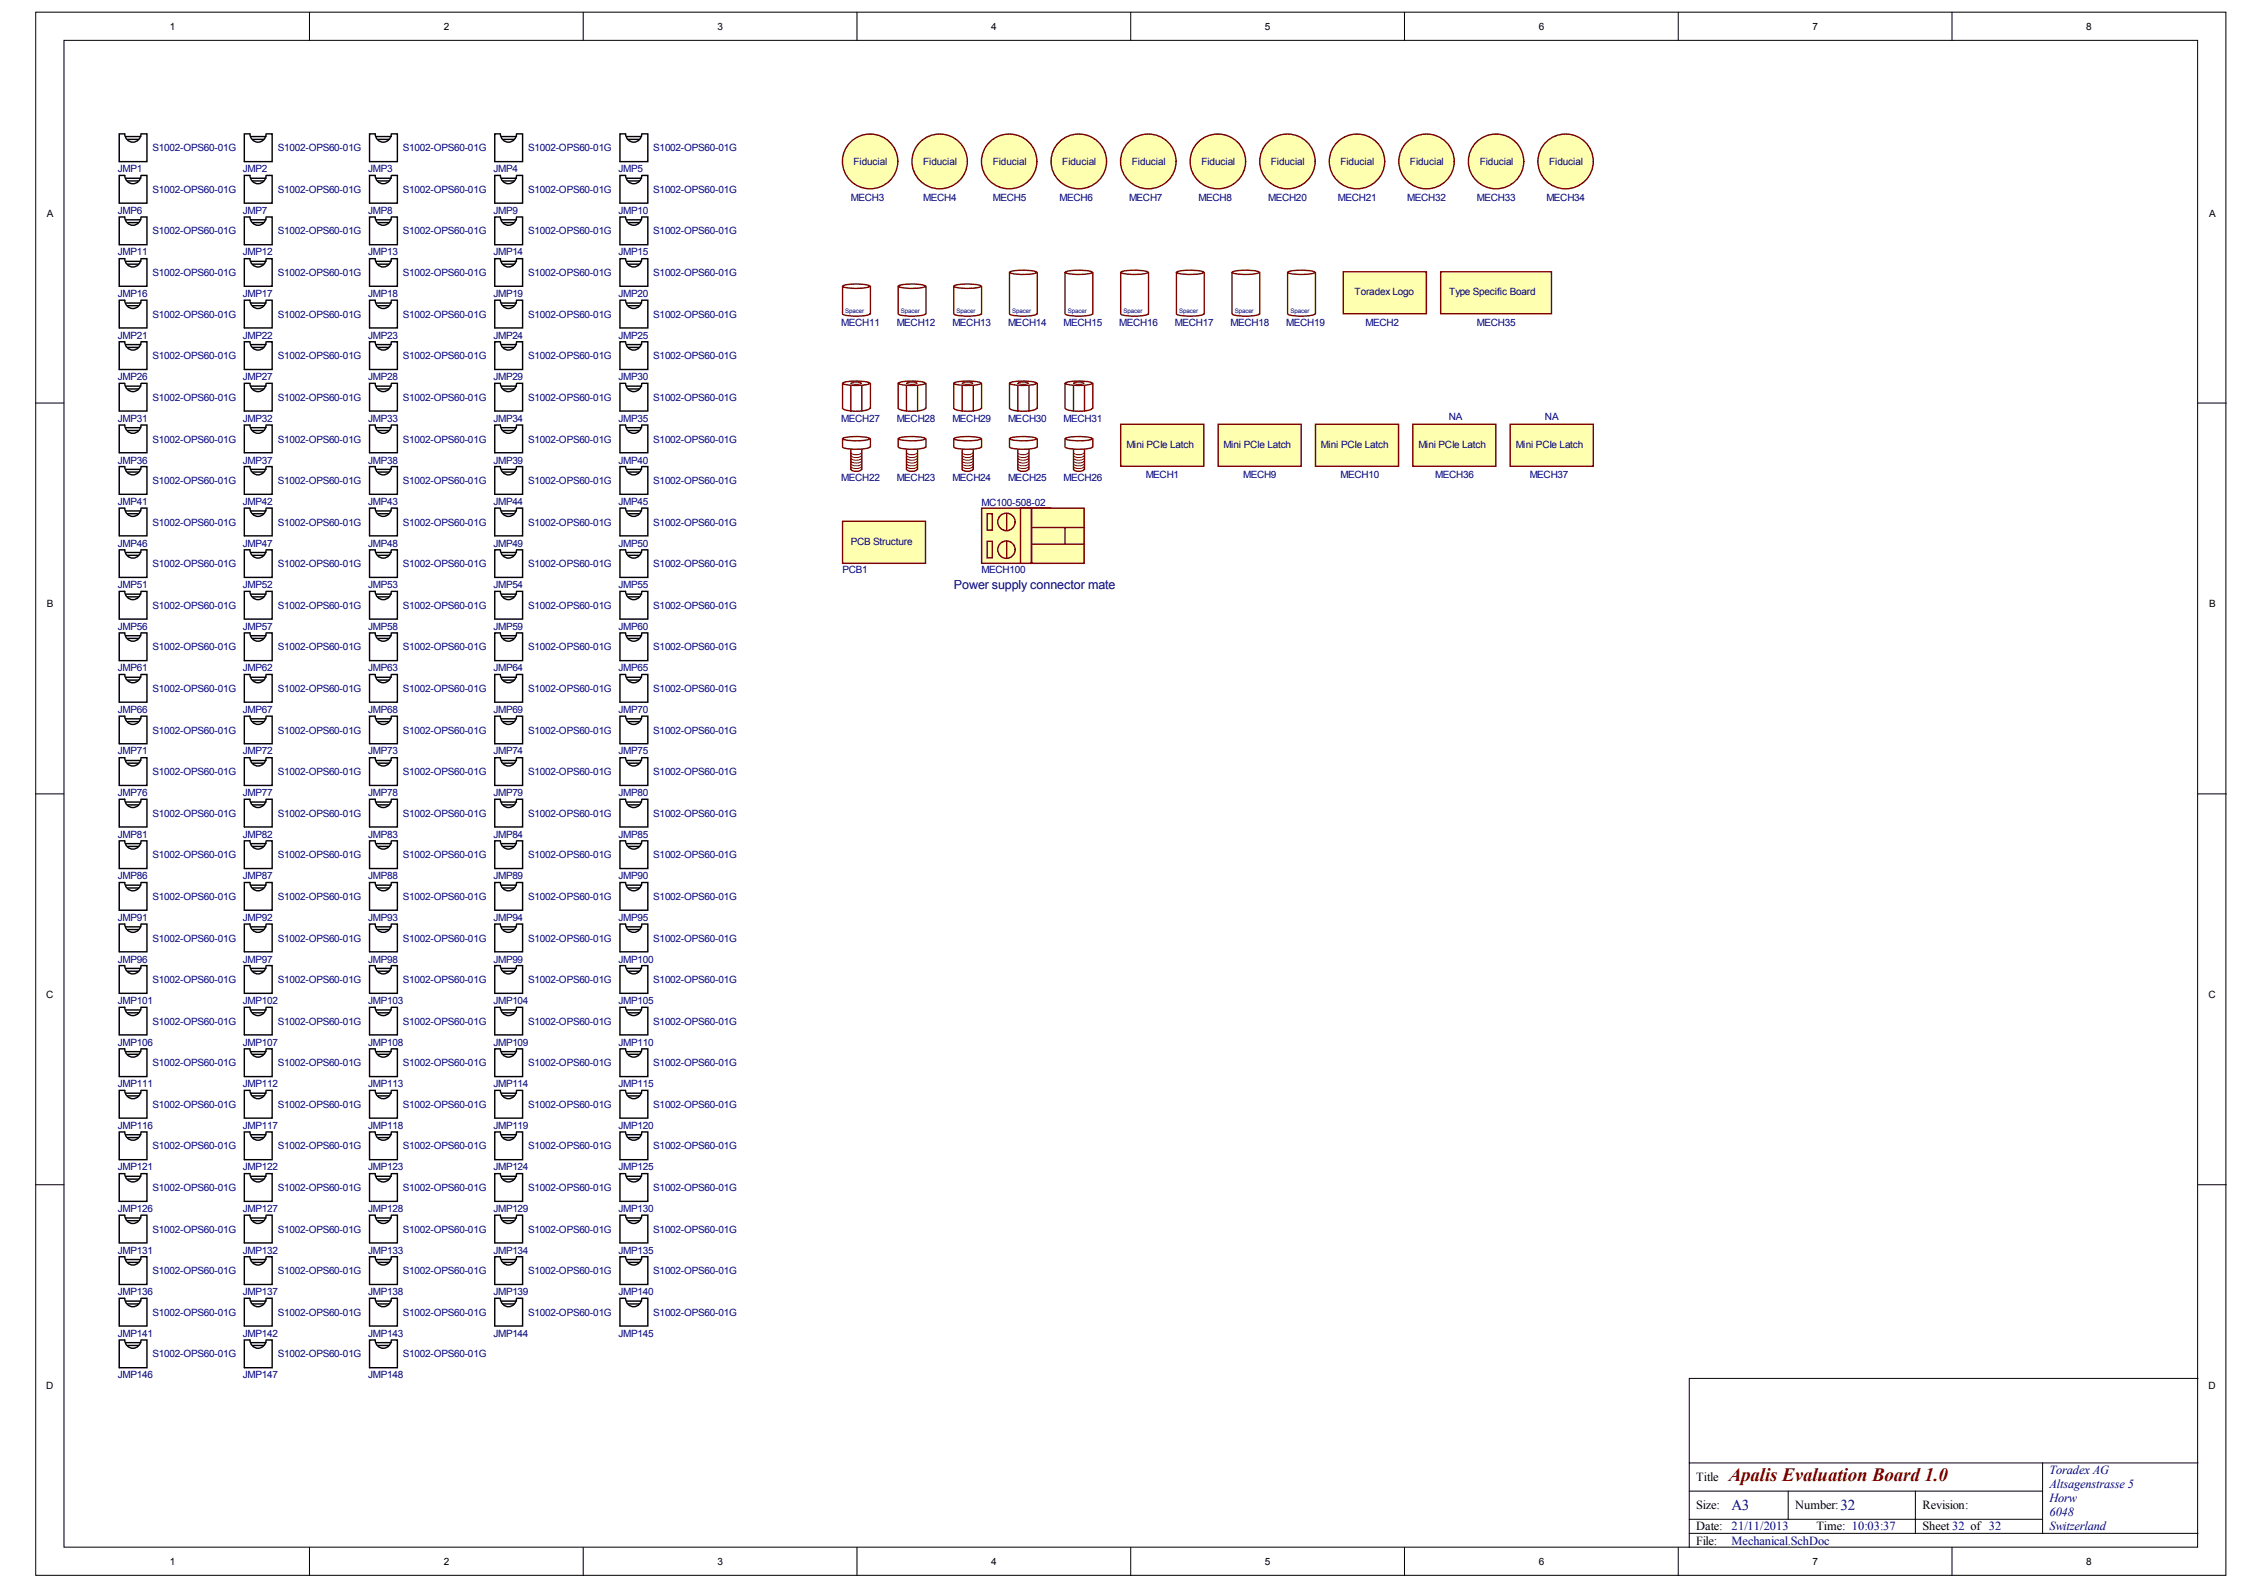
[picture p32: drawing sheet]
<svg xmlns="http://www.w3.org/2000/svg" width="287mm" height="202mm" viewBox="0 0 287 202" stroke-linecap="round" stroke-linejoin="round" font-family="sans-serif">
<defs><g id="words">
<text font-size="2.4" fill="#800000" x="218.9" y="187.6">Apalis Evaluation Board 1.0</text>
<g font-size="1.9" fill="#000080">
<text x="219.3" y="191.3">A3</text>
<text x="233.1" y="191.3">32</text>
</g>
<g font-size="1.6" fill="#000080">
<text x="120.8" y="74.6">Power supply connector mate</text>
<text x="259.5" y="186.7">Toradex AG</text>
<text x="259.5" y="188.5">Altsagenstrasse 5</text>
<text x="259.5" y="190.3">Horw</text>
<text x="219.3" y="193.8">21/11/2013</text>
<text x="219.3" y="195.6">Mechanical.SchDoc</text>
<text x="259.5" y="192.1">6048</text>
<text x="259.5" y="193.8">Switzerland</text>
</g>
<g font-size="1.6">
<text x="214.8" y="187.6">Title</text>
<text x="214.8" y="191.2">Size:</text>
<text x="227.3" y="191.2">Number:</text>
<text x="243.4" y="191.2">Revision:</text>
<text x="214.8" y="193.8">Date:</text>
<text x="214.8" y="195.6">File:</text>
<text x="230" y="193.8">Time: 10:03:37</text>
<text x="243.4" y="193.8">Sheet 32 of 32</text>
</g>
<g font-size="1.3">
<text x="21.5" y="3.8">1</text>
<text x="56.2" y="3.8">2</text>
<text x="90.9" y="3.8">3</text>
<text x="125.5" y="3.8">4</text>
<text x="160.2" y="3.8">5</text>
<text x="194.8" y="3.8">6</text>
<text x="229.5" y="3.8">7</text>
<text x="264.2" y="3.8">8</text>
<text x="5.9" y="27.4">A</text>
<text x="279.7" y="27.4">A</text>
<text x="5.9" y="76.9">B</text>
<text x="279.7" y="76.9">B</text>
<text x="5.9" y="126.4">C</text>
<text x="279.7" y="126.4">C</text>
<text x="5.9" y="175.9">D</text>
<text x="279.7" y="175.9">D</text>
<text x="21.5" y="198.2">1</text>
<text x="56.2" y="198.2">2</text>
<text x="90.9" y="198.2">3</text>
<text x="125.5" y="198.2">4</text>
<text x="160.2" y="198.2">5</text>
<text x="194.8" y="198.2">6</text>
<text x="229.5" y="198.2">7</text>
<text x="264.2" y="198.2">8</text>
</g>
<g font-size="1.3" fill="#000080">
<text x="14.9" y="21.8">JMP1</text>
<text x="19.3" y="19.2">S1002-OPS60-01G</text>
<text x="30.8" y="21.8">JMP2</text>
<text x="35.2" y="19.2">S1002-OPS60-01G</text>
<text x="46.6" y="21.8">JMP3</text>
<text x="51" y="19.2">S1002-OPS60-01G</text>
<text x="62.5" y="21.8">JMP4</text>
<text x="66.9" y="19.2">S1002-OPS60-01G</text>
<text x="78.3" y="21.8">JMP5</text>
<text x="82.7" y="19.2">S1002-OPS60-01G</text>
<text x="108.1" y="20.9">Fiducial</text>
<text x="116.9" y="20.9">Fiducial</text>
<text x="125.7" y="20.9">Fiducial</text>
<text x="134.5" y="20.9">Fiducial</text>
<text x="143.3" y="20.9">Fiducial</text>
<text x="152.1" y="20.9">Fiducial</text>
<text x="160.9" y="20.9">Fiducial</text>
<text x="169.7" y="20.9">Fiducial</text>
<text x="178.5" y="20.9">Fiducial</text>
<text x="187.4" y="20.9">Fiducial</text>
<text x="196.2" y="20.9">Fiducial</text>
<text x="14.9" y="27.1">JMP6</text>
<text x="19.3" y="24.4">S1002-OPS60-01G</text>
<text x="19.3" y="29.7">S1002-OPS60-01G</text>
<text x="30.8" y="27.1">JMP7</text>
<text x="35.2" y="24.4">S1002-OPS60-01G</text>
<text x="35.2" y="29.7">S1002-OPS60-01G</text>
<text x="46.6" y="27.1">JMP8</text>
<text x="51" y="24.4">S1002-OPS60-01G</text>
<text x="51" y="29.7">S1002-OPS60-01G</text>
<text x="62.5" y="27.1">JMP9</text>
<text x="66.9" y="24.4">S1002-OPS60-01G</text>
<text x="66.9" y="29.7">S1002-OPS60-01G</text>
<text x="78.3" y="27.1">JMP10</text>
<text x="82.7" y="24.4">S1002-OPS60-01G</text>
<text x="82.7" y="29.7">S1002-OPS60-01G</text>
<text x="107.7" y="25.5">MECH3</text>
<text x="116.9" y="25.5">MECH4</text>
<text x="125.7" y="25.5">MECH5</text>
<text x="134.2" y="25.5">MECH6</text>
<text x="143" y="25.5">MECH7</text>
<text x="151.8" y="25.5">MECH8</text>
<text x="160.6" y="25.5">MECH20</text>
<text x="169.4" y="25.5">MECH21</text>
<text x="178.2" y="25.5">MECH32</text>
<text x="187" y="25.5">MECH33</text>
<text x="195.8" y="25.5">MECH34</text>
<text x="14.9" y="32.4">JMP11</text>
<text x="19.3" y="35">S1002-OPS60-01G</text>
<text x="30.8" y="32.4">JMP12</text>
<text x="35.2" y="35">S1002-OPS60-01G</text>
<text x="46.6" y="32.4">JMP13</text>
<text x="51" y="35">S1002-OPS60-01G</text>
<text x="62.5" y="32.4">JMP14</text>
<text x="66.9" y="35">S1002-OPS60-01G</text>
<text x="78.3" y="32.4">JMP15</text>
<text x="82.7" y="35">S1002-OPS60-01G</text>
<text x="14.9" y="37.6">JMP16</text>
<text x="19.3" y="40.2">S1002-OPS60-01G</text>
<text x="30.8" y="37.6">JMP17</text>
<text x="35.2" y="40.2">S1002-OPS60-01G</text>
<text x="46.6" y="37.6">JMP18</text>
<text x="51" y="40.2">S1002-OPS60-01G</text>
<text x="62.5" y="37.6">JMP19</text>
<text x="66.9" y="40.2">S1002-OPS60-01G</text>
<text x="78.3" y="37.6">JMP20</text>
<text x="82.7" y="40.2">S1002-OPS60-01G</text>
<text x="106.5" y="41.3">MECH11</text>
<text x="113.5" y="41.3">MECH12</text>
<text x="120.6" y="41.3">MECH13</text>
<text x="127.6" y="41.3">MECH14</text>
<text x="134.7" y="41.3">MECH15</text>
<text x="141.7" y="41.3">MECH16</text>
<text x="148.8" y="41.3">MECH17</text>
<text x="155.8" y="41.3">MECH18</text>
<text x="162.9" y="41.3">MECH19</text>
<text x="171.5" y="37.4">Toradex Logo</text>
<text x="172.9" y="41.3">MECH2</text>
<text x="183.5" y="37.4">Type Specific Board</text>
<text x="187" y="41.3">MECH35</text>
<text x="14.9" y="42.9">JMP21</text>
<text x="19.3" y="45.5">S1002-OPS60-01G</text>
<text x="30.8" y="42.9">JMP22</text>
<text x="35.2" y="45.5">S1002-OPS60-01G</text>
<text x="46.6" y="42.9">JMP23</text>
<text x="51" y="45.5">S1002-OPS60-01G</text>
<text x="62.5" y="42.9">JMP24</text>
<text x="66.9" y="45.5">S1002-OPS60-01G</text>
<text x="78.3" y="42.9">JMP25</text>
<text x="82.7" y="45.5">S1002-OPS60-01G</text>
<text x="14.9" y="48.2">JMP26</text>
<text x="14.9" y="53.4">JMP31</text>
<text x="19.3" y="50.8">S1002-OPS60-01G</text>
<text x="30.8" y="48.2">JMP27</text>
<text x="30.8" y="53.4">JMP32</text>
<text x="35.2" y="50.8">S1002-OPS60-01G</text>
<text x="46.6" y="48.2">JMP28</text>
<text x="46.6" y="53.4">JMP33</text>
<text x="51" y="50.8">S1002-OPS60-01G</text>
<text x="62.5" y="48.2">JMP29</text>
<text x="62.5" y="53.4">JMP34</text>
<text x="66.9" y="50.8">S1002-OPS60-01G</text>
<text x="78.3" y="48.2">JMP30</text>
<text x="78.3" y="53.4">JMP35</text>
<text x="82.7" y="50.8">S1002-OPS60-01G</text>
<text x="106.5" y="53.4">MECH27</text>
<text x="113.5" y="53.4">MECH28</text>
<text x="120.6" y="53.4">MECH29</text>
<text x="127.6" y="53.4">MECH30</text>
<text x="134.7" y="53.4">MECH31</text>
<text x="183.5" y="53.2">NA</text>
<text x="195.6" y="53.2">NA</text>
<text x="14.9" y="58.7">JMP36</text>
<text x="19.3" y="56">S1002-OPS60-01G</text>
<text x="30.8" y="58.7">JMP37</text>
<text x="35.2" y="56">S1002-OPS60-01G</text>
<text x="46.6" y="58.7">JMP38</text>
<text x="51" y="56">S1002-OPS60-01G</text>
<text x="62.5" y="58.7">JMP39</text>
<text x="66.9" y="56">S1002-OPS60-01G</text>
<text x="78.3" y="58.7">JMP40</text>
<text x="82.7" y="56">S1002-OPS60-01G</text>
<text x="142.6" y="56.7">Mini PCIe Latch</text>
<text x="154.9" y="56.7">Mini PCIe Latch</text>
<text x="167.3" y="56.7">Mini PCIe Latch</text>
<text x="179.6" y="56.7">Mini PCIe Latch</text>
<text x="191.9" y="56.7">Mini PCIe Latch</text>
<text x="14.9" y="64">JMP41</text>
<text x="19.3" y="61.3">S1002-OPS60-01G</text>
<text x="30.8" y="64">JMP42</text>
<text x="35.2" y="61.3">S1002-OPS60-01G</text>
<text x="46.6" y="64">JMP43</text>
<text x="51" y="61.3">S1002-OPS60-01G</text>
<text x="62.5" y="64">JMP44</text>
<text x="66.9" y="61.3">S1002-OPS60-01G</text>
<text x="78.3" y="64">JMP45</text>
<text x="82.7" y="61.3">S1002-OPS60-01G</text>
<text x="106.5" y="60.9">MECH22</text>
<text x="113.5" y="60.9">MECH23</text>
<text x="120.6" y="60.9">MECH24</text>
<text x="124.3" y="64.1">MC100-508-02</text>
<text x="127.6" y="60.9">MECH25</text>
<text x="134.7" y="60.9">MECH26</text>
<text x="145.1" y="60.6">MECH1</text>
<text x="157.4" y="60.6">MECH9</text>
<text x="169.7" y="60.6">MECH10</text>
<text x="181.7" y="60.6">MECH36</text>
<text x="193.7" y="60.6">MECH37</text>
<text x="14.9" y="69.2">JMP46</text>
<text x="19.3" y="66.6">S1002-OPS60-01G</text>
<text x="19.3" y="71.8">S1002-OPS60-01G</text>
<text x="30.8" y="69.2">JMP47</text>
<text x="35.2" y="66.6">S1002-OPS60-01G</text>
<text x="35.2" y="71.8">S1002-OPS60-01G</text>
<text x="46.6" y="69.2">JMP48</text>
<text x="51" y="66.6">S1002-OPS60-01G</text>
<text x="51" y="71.8">S1002-OPS60-01G</text>
<text x="62.5" y="69.2">JMP49</text>
<text x="66.9" y="66.6">S1002-OPS60-01G</text>
<text x="66.9" y="71.8">S1002-OPS60-01G</text>
<text x="78.3" y="69.2">JMP50</text>
<text x="82.7" y="66.6">S1002-OPS60-01G</text>
<text x="82.7" y="71.8">S1002-OPS60-01G</text>
<text x="107.7" y="69">PCB Structure</text>
<text x="14.9" y="74.5">JMP51</text>
<text x="19.3" y="77.1">S1002-OPS60-01G</text>
<text x="30.8" y="74.5">JMP52</text>
<text x="35.2" y="77.1">S1002-OPS60-01G</text>
<text x="46.6" y="74.5">JMP53</text>
<text x="51" y="77.1">S1002-OPS60-01G</text>
<text x="62.5" y="74.5">JMP54</text>
<text x="66.9" y="77.1">S1002-OPS60-01G</text>
<text x="78.3" y="74.5">JMP55</text>
<text x="82.7" y="77.1">S1002-OPS60-01G</text>
<text x="106.7" y="72.6">PCB1</text>
<text x="124.3" y="72.5">MECH100</text>
<text x="14.9" y="79.8">JMP56</text>
<text x="19.3" y="82.4">S1002-OPS60-01G</text>
<text x="30.8" y="79.8">JMP57</text>
<text x="35.2" y="82.4">S1002-OPS60-01G</text>
<text x="46.6" y="79.8">JMP58</text>
<text x="51" y="82.4">S1002-OPS60-01G</text>
<text x="62.5" y="79.8">JMP59</text>
<text x="66.9" y="82.4">S1002-OPS60-01G</text>
<text x="78.3" y="79.8">JMP60</text>
<text x="82.7" y="82.4">S1002-OPS60-01G</text>
<text x="14.9" y="85">JMP61</text>
<text x="19.3" y="87.6">S1002-OPS60-01G</text>
<text x="30.8" y="85">JMP62</text>
<text x="35.2" y="87.6">S1002-OPS60-01G</text>
<text x="46.6" y="85">JMP63</text>
<text x="51" y="87.6">S1002-OPS60-01G</text>
<text x="62.5" y="85">JMP64</text>
<text x="66.9" y="87.6">S1002-OPS60-01G</text>
<text x="78.3" y="85">JMP65</text>
<text x="82.7" y="87.6">S1002-OPS60-01G</text>
<text x="14.9" y="90.3">JMP66</text>
<text x="14.9" y="95.6">JMP71</text>
<text x="19.3" y="92.9">S1002-OPS60-01G</text>
<text x="30.8" y="90.3">JMP67</text>
<text x="30.8" y="95.6">JMP72</text>
<text x="35.2" y="92.9">S1002-OPS60-01G</text>
<text x="46.6" y="90.3">JMP68</text>
<text x="46.6" y="95.6">JMP73</text>
<text x="51" y="92.9">S1002-OPS60-01G</text>
<text x="62.5" y="90.3">JMP69</text>
<text x="62.5" y="95.6">JMP74</text>
<text x="66.9" y="92.9">S1002-OPS60-01G</text>
<text x="78.3" y="90.3">JMP70</text>
<text x="78.3" y="95.6">JMP75</text>
<text x="82.7" y="92.9">S1002-OPS60-01G</text>
<text x="14.9" y="100.8">JMP76</text>
<text x="19.3" y="98.2">S1002-OPS60-01G</text>
<text x="30.8" y="100.8">JMP77</text>
<text x="35.2" y="98.2">S1002-OPS60-01G</text>
<text x="46.6" y="100.8">JMP78</text>
<text x="51" y="98.2">S1002-OPS60-01G</text>
<text x="62.5" y="100.8">JMP79</text>
<text x="66.9" y="98.2">S1002-OPS60-01G</text>
<text x="78.3" y="100.8">JMP80</text>
<text x="82.7" y="98.2">S1002-OPS60-01G</text>
<text x="14.9" y="106.1">JMP81</text>
<text x="19.3" y="103.4">S1002-OPS60-01G</text>
<text x="30.8" y="106.1">JMP82</text>
<text x="35.2" y="103.4">S1002-OPS60-01G</text>
<text x="46.6" y="106.1">JMP83</text>
<text x="51" y="103.4">S1002-OPS60-01G</text>
<text x="62.5" y="106.1">JMP84</text>
<text x="66.9" y="103.4">S1002-OPS60-01G</text>
<text x="78.3" y="106.1">JMP85</text>
<text x="82.7" y="103.4">S1002-OPS60-01G</text>
<text x="14.9" y="111.4">JMP86</text>
<text x="19.3" y="108.7">S1002-OPS60-01G</text>
<text x="19.3" y="114">S1002-OPS60-01G</text>
<text x="30.8" y="111.4">JMP87</text>
<text x="35.2" y="108.7">S1002-OPS60-01G</text>
<text x="35.2" y="114">S1002-OPS60-01G</text>
<text x="46.6" y="111.4">JMP88</text>
<text x="51" y="108.7">S1002-OPS60-01G</text>
<text x="51" y="114">S1002-OPS60-01G</text>
<text x="62.5" y="111.4">JMP89</text>
<text x="66.9" y="108.7">S1002-OPS60-01G</text>
<text x="66.9" y="114">S1002-OPS60-01G</text>
<text x="78.3" y="111.4">JMP90</text>
<text x="82.7" y="108.7">S1002-OPS60-01G</text>
<text x="82.7" y="114">S1002-OPS60-01G</text>
<text x="14.9" y="116.6">JMP91</text>
<text x="19.3" y="119.3">S1002-OPS60-01G</text>
<text x="30.8" y="116.6">JMP92</text>
<text x="35.2" y="119.3">S1002-OPS60-01G</text>
<text x="46.6" y="116.6">JMP93</text>
<text x="51" y="119.3">S1002-OPS60-01G</text>
<text x="62.5" y="116.6">JMP94</text>
<text x="66.9" y="119.3">S1002-OPS60-01G</text>
<text x="78.3" y="116.6">JMP95</text>
<text x="82.7" y="119.3">S1002-OPS60-01G</text>
<text x="14.9" y="121.9">JMP96</text>
<text x="19.3" y="124.5">S1002-OPS60-01G</text>
<text x="30.8" y="121.9">JMP97</text>
<text x="35.2" y="124.5">S1002-OPS60-01G</text>
<text x="46.6" y="121.9">JMP98</text>
<text x="51" y="124.5">S1002-OPS60-01G</text>
<text x="62.5" y="121.9">JMP99</text>
<text x="66.9" y="124.5">S1002-OPS60-01G</text>
<text x="78.3" y="121.9">JMP100</text>
<text x="82.7" y="124.5">S1002-OPS60-01G</text>
<text x="14.9" y="127.2">JMP101</text>
<text x="19.3" y="129.8">S1002-OPS60-01G</text>
<text x="30.8" y="127.2">JMP102</text>
<text x="35.2" y="129.8">S1002-OPS60-01G</text>
<text x="46.6" y="127.2">JMP103</text>
<text x="51" y="129.8">S1002-OPS60-01G</text>
<text x="62.5" y="127.2">JMP104</text>
<text x="66.9" y="129.8">S1002-OPS60-01G</text>
<text x="78.3" y="127.2">JMP105</text>
<text x="82.7" y="129.8">S1002-OPS60-01G</text>
<text x="14.9" y="132.4">JMP106</text>
<text x="14.9" y="137.7">JMP111</text>
<text x="19.3" y="135.1">S1002-OPS60-01G</text>
<text x="30.8" y="132.4">JMP107</text>
<text x="30.8" y="137.7">JMP112</text>
<text x="35.2" y="135.1">S1002-OPS60-01G</text>
<text x="46.6" y="132.4">JMP108</text>
<text x="46.6" y="137.7">JMP113</text>
<text x="51" y="135.1">S1002-OPS60-01G</text>
<text x="62.5" y="132.4">JMP109</text>
<text x="62.5" y="137.7">JMP114</text>
<text x="66.9" y="135.1">S1002-OPS60-01G</text>
<text x="78.3" y="132.4">JMP110</text>
<text x="78.3" y="137.7">JMP115</text>
<text x="82.7" y="135.1">S1002-OPS60-01G</text>
<text x="14.9" y="143">JMP116</text>
<text x="19.3" y="140.3">S1002-OPS60-01G</text>
<text x="30.8" y="143">JMP117</text>
<text x="35.2" y="140.3">S1002-OPS60-01G</text>
<text x="46.6" y="143">JMP118</text>
<text x="51" y="140.3">S1002-OPS60-01G</text>
<text x="62.5" y="143">JMP119</text>
<text x="66.9" y="140.3">S1002-OPS60-01G</text>
<text x="78.3" y="143">JMP120</text>
<text x="82.7" y="140.3">S1002-OPS60-01G</text>
<text x="14.9" y="148.2">JMP121</text>
<text x="19.3" y="145.6">S1002-OPS60-01G</text>
<text x="30.8" y="148.2">JMP122</text>
<text x="35.2" y="145.6">S1002-OPS60-01G</text>
<text x="46.6" y="148.2">JMP123</text>
<text x="51" y="145.6">S1002-OPS60-01G</text>
<text x="62.5" y="148.2">JMP124</text>
<text x="66.9" y="145.6">S1002-OPS60-01G</text>
<text x="78.3" y="148.2">JMP125</text>
<text x="82.7" y="145.6">S1002-OPS60-01G</text>
<text x="14.9" y="153.5">JMP126</text>
<text x="19.3" y="150.8">S1002-OPS60-01G</text>
<text x="30.8" y="153.5">JMP127</text>
<text x="35.2" y="150.8">S1002-OPS60-01G</text>
<text x="46.6" y="153.5">JMP128</text>
<text x="51" y="150.8">S1002-OPS60-01G</text>
<text x="62.5" y="153.5">JMP129</text>
<text x="66.9" y="150.8">S1002-OPS60-01G</text>
<text x="78.3" y="153.5">JMP130</text>
<text x="82.7" y="150.8">S1002-OPS60-01G</text>
<text x="14.9" y="158.8">JMP131</text>
<text x="19.3" y="156.1">S1002-OPS60-01G</text>
<text x="19.3" y="161.4">S1002-OPS60-01G</text>
<text x="30.8" y="158.8">JMP132</text>
<text x="35.2" y="156.1">S1002-OPS60-01G</text>
<text x="35.2" y="161.4">S1002-OPS60-01G</text>
<text x="46.6" y="158.8">JMP133</text>
<text x="51" y="156.1">S1002-OPS60-01G</text>
<text x="51" y="161.4">S1002-OPS60-01G</text>
<text x="62.5" y="158.8">JMP134</text>
<text x="66.9" y="156.1">S1002-OPS60-01G</text>
<text x="66.9" y="161.4">S1002-OPS60-01G</text>
<text x="78.3" y="158.8">JMP135</text>
<text x="82.7" y="156.1">S1002-OPS60-01G</text>
<text x="82.7" y="161.4">S1002-OPS60-01G</text>
<text x="14.9" y="164">JMP136</text>
<text x="19.3" y="166.7">S1002-OPS60-01G</text>
<text x="30.8" y="164">JMP137</text>
<text x="35.2" y="166.7">S1002-OPS60-01G</text>
<text x="46.6" y="164">JMP138</text>
<text x="51" y="166.7">S1002-OPS60-01G</text>
<text x="62.5" y="164">JMP139</text>
<text x="66.9" y="166.7">S1002-OPS60-01G</text>
<text x="78.3" y="164">JMP140</text>
<text x="82.7" y="166.7">S1002-OPS60-01G</text>
<text x="14.9" y="169.3">JMP141</text>
<text x="19.3" y="171.9">S1002-OPS60-01G</text>
<text x="30.8" y="169.3">JMP142</text>
<text x="35.2" y="171.9">S1002-OPS60-01G</text>
<text x="46.6" y="169.3">JMP143</text>
<text x="51" y="171.9">S1002-OPS60-01G</text>
<text x="62.5" y="169.3">JMP144</text>
<text x="78.3" y="169.3">JMP145</text>
<text x="14.9" y="174.6">JMP146</text>
<text x="30.8" y="174.6">JMP147</text>
<text x="46.6" y="174.6">JMP148</text>
</g>
<g font-size=".8" fill="#000080">
<text x="107" y="39.6">Spacer</text>
<text x="114.1" y="39.6">Spacer</text>
<text x="121.1" y="39.6">Spacer</text>
<text x="128.2" y="39.6">Spacer</text>
<text x="135.2" y="39.6">Spacer</text>
<text x="142.3" y="39.6">Spacer</text>
<text x="149.3" y="39.6">Spacer</text>
<text x="156.4" y="39.6">Spacer</text>
<text x="163.4" y="39.6">Spacer</text>
</g>
</g></defs>
<g fill="#fff" stroke="#000" stroke-width=".13">
<path d="M4.5 1.5h277.4v198h-277.4z"/>
<path d="M8.1 5.1h270.2v190.9h-270.2z"/>
</g>
<g fill="none" stroke="#000" stroke-width=".13">
<path d="M39.2 1.5v3.6M73.9 1.5v3.6M108.5 1.5v3.6M143.2 1.5v3.6M177.8 1.5v3.6M212.5 1.5v3.6M247.2 1.5v3.6M4.5 51h3.6M278.3 51h3.6M4.5 100.6h3.6M278.3 100.6h3.6M4.5 150.1h3.6"/>
<path d="M278.3 150.1h3.6M278.3 174.6h-64.4v10.7M39.2 196v3.6M73.9 196v3.6M108.5 196v3.6M143.2 196v3.6M177.8 196v3.6M212.5 196v3.6M213.9 188.9h44.7M213.9 194.2h64.4M213.9 192.4h44.7M226.4 188.9v3.5"/>
<path d="M242.5 188.9v5.3M247.2 196v3.6M258.6 185.3v8.9M278.3 185.3h-64.4v10.7"/>
</g>
<g fill="#ffffb0" stroke="#800000" stroke-width=".18">
<path d="M170.1 34.4h10.5v5.3h-10.5z"/>
<path d="M141.9 53.7h10.5v5.4h-10.5z"/>
<circle cx="136.6" cy="20.4" r="3.5"/>
<circle cx="110.2" cy="20.4" r="3.5"/>
<circle cx="119" cy="20.4" r="3.5"/>
<circle cx="127.8" cy="20.4" r="3.5"/>
<circle cx="145.4" cy="20.4" r="3.5"/>
<circle cx="154.2" cy="20.4" r="3.5"/>
</g>
<path d="M106.7 36.3v3.5M108.9 36.5h.6l.6-.2a1.37 1.37 0 0 0-1.1-.3h-.5a3.8 3.8 0 0 0-1.8 .2 1.35 1.35 0 0 0 1.1 .3h1.1M110.1 39.8a4.6 4.6 0 0 1-2.8 .2l-.5-.2M110.2 36.3v3.5M113.7 36.3v3.5M115.9 36.5l1.3-.2a1.31 1.31 0 0 0-1.1-.3h-.6a3.9 3.9 0 0 0-1.7 .2 1.3 1.3 0 0 0 1.1 .3h1M117.2 39.8a4.6 4.6 0 0 1-2.9 .2l-.5-.2M117.2 36.3v3.5M120.8 36.3v3.5M123 36.5l1.2-.2a1.35 1.35 0 0 0-1.1-.3h-.5a3.9 3.9 0 0 0-1.8 .2 1.32 1.32 0 0 0 1.1 .3h1.1M124.2 39.8a4.7 4.7 0 0 1-2.8 .2l-.6-.2M124.3 36.3v3.5" fill="none" stroke="#800000" stroke-width=".18"/>
<g fill="#ffffb0" stroke="#800000" stroke-width=".18">
<path d="M182.4 34.4h14.1v5.3h-14.1z"/>
<path d="M178.9 53.7h10.5v5.4h-10.5z"/>
<path d="M191.2 53.7h10.6v5.4h-10.6z"/>
<circle cx="163" cy="20.4" r="3.5"/>
<circle cx="171.9" cy="20.4" r="3.5"/>
<circle cx="180.7" cy="20.4" r="3.5"/>
<circle cx="189.5" cy="20.4" r="3.5"/>
<circle cx="198.3" cy="20.4" r="3.5"/>
</g>
<g fill="none" stroke="#800000" stroke-width=".18">
<path d="M106.7 48.5v3.2M106.7 55.6v1M106.7 55.5a6.6 6.6 0 0 1 3.4 0v.1a6.6 6.6 0 0 1-3.3 0zM107.7 48.9v3.2M107.7 57v2.4M108.9 48.8h.6l.6-.2a1.37 1.37 0 0 0-1.1-.3h-.5a3.8 3.8 0 0 0-1.8 .2 1.35 1.35 0 0 0 1.1 .3h1.1M109.1 59.4a.97 .97 0 0 1-1.4 0M109.1 48.9v3.2M109.1 57v2.4M110.1 56.6a4.6 4.6 0 0 1-2.8 .2l-.5-.1M110.1 51.7a1.72 1.72 0 0 1-1.4 .4h-.6a2.49 2.49 0 0 1-1.4-.3M110.2 48.5v3.2"/>
<path d="M110.2 55.6v1M113.7 48.5v3.2M113.7 55.6v1M114.8 48.9v3.2M114.8 57v2.4M115.9 55.8l1.3-.2a1.23 1.23 0 0 0-1.1-.3h-.5a4.2 4.2 0 0 0-1.8 .2 1.22 1.22 0 0 0 1 .3h1.1M115.9 48.8l1.3-.2a1.31 1.31 0 0 0-1.1-.3h-.6a3.9 3.9 0 0 0-1.7 .2 1.3 1.3 0 0 0 1.1 .3h1M116.1 59.4a.97 .97 0 0 1-1.3 0M116.2 48.9v3.2M116.2 57v2.4M117.2 56.6a4.6 4.6 0 0 1-2.9 .2l-.5-.1M117.2 51.7a1.73 1.73 0 0 1-1.5 .4h-.5a2.48 2.48 0 0 1-1.4-.3"/>
<path d="M117.2 48.5v3.2M117.2 55.6v1M120.8 48.5v3.2M120.8 55.6v1M120.8 55.5a6.7 6.7 0 0 1 3.4 0v.1a6.7 6.7 0 0 1-3.3 0zM121.8 48.9v3.2M121.8 57v2.4M123 48.8l1.2-.2a1.35 1.35 0 0 0-1.1-.3h-.5a3.9 3.9 0 0 0-1.8 .2 1.32 1.32 0 0 0 1.1 .3h1.1M123.2 59.4a1 1 0 0 1-1.4 0M123.2 48.9v3.2M123.2 57v2.4M124.2 56.6a4.7 4.7 0 0 1-2.8 .2l-.6-.1"/>
<path d="M124.2 51.7a1.74 1.74 0 0 1-1.4 .4h-.6a2.52 2.52 0 0 1-1.4-.3M124.3 48.5v3.2M124.3 55.6v1M127.8 48.5v3.2M127.8 55.6v1M128.9 48.9v3.2M128.9 57v2.4M130 55.8l1.2-.2a1.29 1.29 0 0 0-1.1-.3h-.5a4.1 4.1 0 0 0-1.7 .2 1.27 1.27 0 0 0 1 .3h1.1M130 48.8h.6l.7-.2a1.37 1.37 0 0 0-1.2-.3h-.5a3.8 3.8 0 0 0-1.7 .2 1.35 1.35 0 0 0 1.1 .3h1M130.2 59.4a.97 .97 0 0 1-1.3 0M130.3 48.9v3.2M130.3 57v2.4"/>
<path d="M131.3 56.6a4.6 4.6 0 0 1-2.9 .2l-.5-.1M131.3 51.7a1.72 1.72 0 0 1-1.5 .4h-.5a2.49 2.49 0 0 1-1.4-.3M131.4 48.5v3.2M131.4 55.6v1M134.9 48.5v3.2M134.9 55.6v1M135.9 48.9v3.2M135.9 57v2.4M137.1 55.8l1.2-.2a1.29 1.29 0 0 0-1.1-.3h-.5a4.1 4.1 0 0 0-1.8 .2 1.27 1.27 0 0 0 1.1 .3h1M137.1 48.8h.6l.6-.2a1.37 1.37 0 0 0-1.1-.3h-.5a3.8 3.8 0 0 0-1.8 .2 1.35 1.35 0 0 0 1.1 .3h1.1M137.3 59.4a.97 .97 0 0 1-1.4 0M137.3 48.9v3.2"/>
<path d="M137.3 57v2.4M138.3 56.6a4.6 4.6 0 0 1-2.8 .2l-.6-.1M138.3 51.7a1.73 1.73 0 0 1-1.4 .4h-.6a2.48 2.48 0 0 1-1.4-.3M138.4 48.5v3.2M138.4 55.6v1"/>
</g>
<g fill="none" stroke="#800000" stroke-width=".13">
<path d="M107.7 58a.98 .98 0 0 0 1.4 0M107.7 48.5l.7-.1 .7 .1-.6 .2-.8-.2M109.1 58.7a.97 .97 0 0 1-1.4 0M109.1 58.4a.97 .97 0 0 1-1.4 0M109.1 57.7a.97 .97 0 0 1-1.4 0M109.1 57.3a.97 .97 0 0 1-1.4 0M109.1 59.1a1 1 0 0 1-1.4 0M114.8 58a.98 .98 0 0 0 1.3 0M114.8 48.5l.6-.1 .7 .1-.6 .2-.7-.2M116.1 58.7a.97 .97 0 0 1-1.3 0M116.1 58.4a.97 .97 0 0 1-1.3 0M116.1 57.7a.97 .97 0 0 1-1.3 0"/>
<path d="M116.1 57.3a.97 .97 0 0 1-1.3 0M116.1 59.1a1 1 0 0 1-1.3 0M121.8 58a1 1 0 0 0 1.4 0M121.8 48.5l.7-.1 .7 .1-.6 .2-.8-.2M123.2 58.7a1 1 0 0 1-1.4 0M123.2 58.4a1 1 0 0 1-1.4 0M123.2 57.7a1 1 0 0 1-1.4 0M123.2 57.3a1 1 0 0 1-1.4 0M123.2 59.1a1.02 1.02 0 0 1-1.4 0M128.9 58a.98 .98 0 0 0 1.3 0M128.9 48.5l.6-.1 .7 .1-.6 .2-.7-.2M130.2 58.7a.97 .97 0 0 1-1.3 0"/>
<path d="M130.2 58.4a.97 .97 0 0 1-1.3 0M130.2 57.7a.97 .97 0 0 1-1.3 0M130.2 57.3a.97 .97 0 0 1-1.3 0M130.2 59.1a1 1 0 0 1-1.3 0M135.9 58a.98 .98 0 0 0 1.4 0M135.9 48.5l.7-.1 .7 .1-.7 .2-.7-.2M137.3 58.7a.97 .97 0 0 1-1.4 0M137.3 58.4a.97 .97 0 0 1-1.4 0M137.3 57.7a.97 .97 0 0 1-1.4 0M137.3 57.3a.97 .97 0 0 1-1.4 0M137.3 59.1a1 1 0 0 1-1.4 0"/>
</g>
<g fill="none" stroke="#000" stroke-width=".18">
<path d="M15.9 17.3h1.9M16.2 17.7h1.4M17.9 17a1.03 1.03 0 0 1-1.1 1 1.03 1.03 0 0 1-1-1h-.7v3.5h3.5v-3.5h-.7M31.8 17.3h1.9M32 17.7h1.4M33.7 17a1.02 1.02 0 0 1-1 1 1.02 1.02 0 0 1-1-1h-.8v3.5h3.6v-3.5h-.7M47.6 17.3h1.9M47.8 17.7h1.5M49.5 17a1.02 1.02 0 0 1-1 1 1.02 1.02 0 0 1-1-1h-.7v3.5h3.5v-3.5h-.7M63.3 17h-.7v3.5h3.6v-3.5h-.7M63.5 17.3h1.9M63.7 17.7h1.4"/>
<path d="M65.4 17a1.02 1.02 0 0 1-1 1 1.02 1.02 0 0 1-1-1M79.3 17.3h1.9M79.6 17.7h1.4M81.3 17a1.03 1.03 0 0 1-1.1 1 1.03 1.03 0 0 1-1-1h-.7v3.5h3.5v-3.5h-.7M15.8 27.5h-.7v3.5h3.5v-3.5h-.7M15.9 22.6h1.9M15.9 27.8h1.9M15.9 33.1h1.9M15.9 38.4h1.9M16.2 22.9h1.4M16.2 28.2h1.4M16.2 33.5h1.4"/>
<path d="M16.2 38.7h1.4M17.9 22.2a1.03 1.03 0 0 1-1.1 1.1 1.03 1.03 0 0 1-1-1.1h-.7v3.5h3.5v-3.5h-.7M17.9 27.5a1.03 1.03 0 0 1-1.1 1 1.03 1.03 0 0 1-1-1M17.9 32.8a1.03 1.03 0 0 1-1.1 1 1.03 1.03 0 0 1-1-1h-.7v3.5h3.5v-3.5h-.7M17.9 38a1.03 1.03 0 0 1-1.1 1.1 1.03 1.03 0 0 1-1-1.1h-.7v3.5h3.5v-3.5h-.7M31.7 27.5h-.8v3.5h3.6v-3.5h-.7M31.8 22.6h1.9M31.8 27.8h1.9M31.8 33.1h1.9M31.8 38.4h1.9M32 22.9h1.4M32 28.2h1.4"/>
<path d="M32 33.5h1.4M32 38.7h1.4M33.7 22.2a1.02 1.02 0 0 1-1 1.1 1.02 1.02 0 0 1-1-1.1h-.8v3.5h3.6v-3.5h-.7M33.7 27.5a1.02 1.02 0 0 1-1 1 1.02 1.02 0 0 1-1-1M33.7 32.8a1.02 1.02 0 0 1-1 1 1.02 1.02 0 0 1-1-1h-.8v3.5h3.6v-3.5h-.7M33.7 38a1.02 1.02 0 0 1-1 1.1 1.02 1.02 0 0 1-1-1.1h-.8v3.5h3.6v-3.5h-.7M47.5 27.5h-.7v3.5h3.5v-3.5h-.7M47.6 22.6h1.9M47.6 27.8h1.9M47.6 33.1h1.9M47.6 38.4h1.9M47.8 22.9h1.5"/>
<path d="M47.8 28.2h1.5M47.8 33.5h1.5M47.8 38.7h1.5M49.5 22.2a1.02 1.02 0 0 1-1 1.1 1.02 1.02 0 0 1-1-1.1h-.7v3.5h3.5v-3.5h-.7M49.5 27.5a1.02 1.02 0 0 1-1 1 1.02 1.02 0 0 1-1-1M49.5 32.8a1.02 1.02 0 0 1-1 1 1.02 1.02 0 0 1-1-1h-.7v3.5h3.5v-3.5h-.7M49.5 38a1.02 1.02 0 0 1-1 1.1 1.02 1.02 0 0 1-1-1.1h-.7v3.5h3.5v-3.5h-.7M63.3 22.2h-.7v3.5h3.6v-3.5h-.7M63.3 27.5h-.7v3.5h3.6v-3.5h-.7M63.3 32.8h-.7v3.5h3.6v-3.5h-.7M63.3 38h-.7v3.5h3.6v-3.5h-.7M63.5 22.6h1.9"/>
<path d="M63.5 27.8h1.9M63.5 33.1h1.9M63.5 38.4h1.9M63.7 22.9h1.4M63.7 28.2h1.4M63.7 33.5h1.4M63.7 38.7h1.4M65.4 22.2a1.02 1.02 0 0 1-1 1.1 1.02 1.02 0 0 1-1-1.1M65.4 27.5a1.02 1.02 0 0 1-1 1 1.02 1.02 0 0 1-1-1M65.4 32.8a1.02 1.02 0 0 1-1 1 1.02 1.02 0 0 1-1-1M65.4 38a1.02 1.02 0 0 1-1 1.1 1.02 1.02 0 0 1-1-1.1M79.2 27.5h-.7v3.5h3.5v-3.5h-.7"/>
<path d="M79.3 22.6h1.9M79.3 27.8h1.9M79.3 33.1h1.9M79.3 38.4h1.9M79.6 22.9h1.4M79.6 28.2h1.4M79.6 33.5h1.4M79.6 38.7h1.4M81.3 22.2a1.03 1.03 0 0 1-1.1 1.1 1.03 1.03 0 0 1-1-1.1h-.7v3.5h3.5v-3.5h-.7M81.3 27.5a1.02 1.02 0 0 1-1.1 1 1.02 1.02 0 0 1-1-1M81.3 32.8a1.03 1.03 0 0 1-1.1 1 1.03 1.03 0 0 1-1-1h-.7v3.5h3.5v-3.5h-.7M81.3 38a1.03 1.03 0 0 1-1.1 1.1 1.03 1.03 0 0 1-1-1.1h-.7v3.5h3.5v-3.5h-.7"/>
<path d="M15.9 43.6h1.9M15.9 48.9h1.9M15.9 54.2h1.9M15.9 59.4h1.9M16.2 44h1.4M16.2 49.3h1.4M16.2 54.5h1.4M16.2 59.8h1.4M17.9 43.3a1.03 1.03 0 0 1-1.1 1 1.03 1.03 0 0 1-1-1h-.7v3.5h3.5v-3.5h-.7M17.9 53.8a1.03 1.03 0 0 1-1.1 1.1 1.03 1.03 0 0 1-1-1.1h-.7v3.5h3.5v-3.5h-.7M17.9 59.1a1.03 1.03 0 0 1-1.1 1 1.03 1.03 0 0 1-1-1h-.7v3.5h3.5v-3.5h-.7M17.9 48.5h.7v3.6h-3.5v-3.6h.7a1.03 1.03 0 0 0 1 1.1 1.03 1.03 0 0 0 1.1-1"/>
<path d="M31.8 43.6h1.9M31.8 48.9h1.9M31.8 54.2h1.9M31.8 59.4h1.9M32 44h1.4M32 49.3h1.4M32 54.5h1.4M32 59.8h1.4M33.7 43.3a1.02 1.02 0 0 1-1 1 1.02 1.02 0 0 1-1-1h-.8v3.5h3.6v-3.5h-.7M33.7 53.8a1.02 1.02 0 0 1-1 1.1 1.02 1.02 0 0 1-1-1.1h-.8v3.5h3.6v-3.5h-.7M33.7 59.1a1.02 1.02 0 0 1-1 1 1.02 1.02 0 0 1-1-1h-.8v3.5h3.6v-3.5h-.7M33.8 48.5h.7v3.6h-3.6v-3.6h.8a1.02 1.02 0 0 0 1 1.1 1.02 1.02 0 0 0 1-1"/>
<path d="M47.6 43.6h1.9M47.6 48.9h1.9M47.6 54.2h1.9M47.6 59.4h1.9M47.8 44h1.5M47.8 49.3h1.5M47.8 54.5h1.5M47.8 59.8h1.5M49.5 43.3a1.02 1.02 0 0 1-1 1 1.02 1.02 0 0 1-1-1h-.7v3.5h3.5v-3.5h-.7M49.5 53.8a1.02 1.02 0 0 1-1 1.1 1.02 1.02 0 0 1-1-1.1h-.7v3.5h3.5v-3.5h-.7M49.5 59.1a1.02 1.02 0 0 1-1 1 1.02 1.02 0 0 1-1-1h-.7v3.5h3.5v-3.5h-.7M49.6 48.5h.7v3.6h-3.5v-3.6h.7a1.02 1.02 0 0 0 1 1.1 1.02 1.02 0 0 0 1-1"/>
<path d="M63.3 43.3h-.7v3.5h3.6v-3.5h-.7M63.3 48.5h-.7v3.6h3.6v-3.6h-.7M63.3 53.8h-.7v3.5h3.6v-3.5h-.7M63.3 59.1h-.7v3.5h3.6v-3.5h-.7M63.5 43.6h1.9M63.5 48.9h1.9M63.5 54.2h1.9M63.5 59.4h1.9M63.7 44h1.4M63.7 49.3h1.4M63.7 54.5h1.4M63.7 59.8h1.4"/>
<path d="M65.4 48.6a1.02 1.02 0 0 1-1 1 1.02 1.02 0 0 1-1-1M65.4 43.3a1.02 1.02 0 0 1-1 1 1.02 1.02 0 0 1-1-1M65.4 53.8a1.02 1.02 0 0 1-1 1.1 1.02 1.02 0 0 1-1-1.1M65.4 59.1a1.02 1.02 0 0 1-1 1 1.02 1.02 0 0 1-1-1M79.2 48.5h-.7v3.6h3.5v-3.6h-.7M79.3 43.6h1.9M79.3 48.9h1.9M79.3 54.2h1.9M79.3 59.4h1.9M79.6 44h1.4M79.6 49.3h1.4M79.6 54.5h1.4"/>
<path d="M79.6 59.8h1.4M81.3 48.6a1.02 1.02 0 0 1-1.1 1 1.02 1.02 0 0 1-1-1M81.3 43.3a1.03 1.03 0 0 1-1.1 1 1.03 1.03 0 0 1-1-1h-.7v3.5h3.5v-3.5h-.7M81.3 53.8a1.03 1.03 0 0 1-1.1 1.1 1.03 1.03 0 0 1-1-1.1h-.7v3.5h3.5v-3.5h-.7M81.3 59.1a1.03 1.03 0 0 1-1.1 1 1.03 1.03 0 0 1-1-1h-.7v3.5h3.5v-3.5h-.7M15.9 64.7h1.9M15.9 70h1.9M15.9 75.3h1.9M16.2 65.1h1.4M16.2 70.3h1.4M16.2 75.6h1.4M17.9 64.4a1.03 1.03 0 0 1-1.1 1 1.03 1.03 0 0 1-1-1h-.7v3.5h3.5v-3.5h-.7"/>
<path d="M17.9 69.6a1.03 1.03 0 0 1-1.1 1.1 1.03 1.03 0 0 1-1-1.1h-.7v3.5h3.5v-3.5h-.7M17.9 74.9a1.03 1.03 0 0 1-1.1 1.1 1.03 1.03 0 0 1-1-1.1h-.7v3.5h3.5v-3.5h-.7M31.8 64.7h1.9M31.8 70h1.9M31.8 75.3h1.9M32 65.1h1.4M32 70.3h1.4M32 75.6h1.4M33.7 64.4a1.02 1.02 0 0 1-1 1 1.02 1.02 0 0 1-1-1h-.8v3.5h3.6v-3.5h-.7M33.7 69.6a1.02 1.02 0 0 1-1 1.1 1.02 1.02 0 0 1-1-1.1h-.8v3.5h3.6v-3.5h-.7M33.7 74.9a1.02 1.02 0 0 1-1 1.1 1.02 1.02 0 0 1-1-1.1h-.8v3.5h3.6v-3.5h-.7M47.6 64.7h1.9"/>
<path d="M47.6 70h1.9M47.6 75.3h1.9M47.8 65.1h1.5M47.8 70.3h1.5M47.8 75.6h1.5M49.5 64.4a1.02 1.02 0 0 1-1 1 1.02 1.02 0 0 1-1-1h-.7v3.5h3.5v-3.5h-.7M49.5 69.6a1.02 1.02 0 0 1-1 1.1 1.02 1.02 0 0 1-1-1.1h-.7v3.5h3.5v-3.5h-.7M49.5 74.9a1.02 1.02 0 0 1-1 1.1 1.02 1.02 0 0 1-1-1.1h-.7v3.5h3.5v-3.5h-.7M63.3 64.4h-.7v3.5h3.6v-3.5h-.7M63.3 69.6h-.7v3.5h3.6v-3.5h-.7M63.3 74.9h-.7v3.5h3.6v-3.5h-.7M63.5 64.7h1.9"/>
<path d="M63.5 70h1.9M63.5 75.3h1.9M63.7 65.1h1.4M63.7 70.3h1.4M63.7 75.6h1.4M65.4 64.4a1.02 1.02 0 0 1-1 1 1.02 1.02 0 0 1-1-1M65.4 69.6a1.02 1.02 0 0 1-1 1.1 1.02 1.02 0 0 1-1-1.1M65.4 74.9a1.02 1.02 0 0 1-1 1.1 1.02 1.02 0 0 1-1-1.1M79.2 64.4h-.7v3.5h3.5v-3.5h-.7M79.3 64.7h1.9M79.3 70h1.9M79.3 75.3h1.9"/>
<path d="M79.6 65.1h1.4M79.6 70.3h1.4M79.6 75.6h1.4M81.3 64.4a1.02 1.02 0 0 1-1.1 1 1.02 1.02 0 0 1-1-1M81.3 69.6a1.03 1.03 0 0 1-1.1 1.1 1.03 1.03 0 0 1-1-1.1h-.7v3.5h3.5v-3.5h-.7M81.3 74.9a1.03 1.03 0 0 1-1.1 1.1 1.03 1.03 0 0 1-1-1.1h-.7v3.5h3.5v-3.5h-.7M15.8 85.4h-.7v3.5h3.5v-3.5h-.7M15.9 80.5h1.9M15.9 85.8h1.9M15.9 91h1.9M15.9 96.3h1.9M16.2 80.9h1.4"/>
<path d="M16.2 86.1h1.4M16.2 91.4h1.4M16.2 96.7h1.4M17.9 80.2a1.03 1.03 0 0 1-1.1 1 1.03 1.03 0 0 1-1-1h-.7v3.5h3.5v-3.5h-.7M17.9 85.4a1.03 1.03 0 0 1-1.1 1.1 1.03 1.03 0 0 1-1-1.1M17.9 90.7a1.03 1.03 0 0 1-1.1 1.1 1.03 1.03 0 0 1-1-1.1h-.7v3.5h3.5v-3.5h-.7M17.9 96a1.03 1.03 0 0 1-1.1 1 1.03 1.03 0 0 1-1-1h-.7v3.5h3.5v-3.5h-.7M31.7 85.4h-.8v3.5h3.6v-3.5h-.7M31.8 80.5h1.9M31.8 85.8h1.9M31.8 91h1.9M31.8 96.3h1.9"/>
<path d="M32 80.9h1.4M32 86.1h1.4M32 91.4h1.4M32 96.7h1.4M33.7 80.2a1.02 1.02 0 0 1-1 1 1.02 1.02 0 0 1-1-1h-.8v3.5h3.6v-3.5h-.7M33.7 85.4a1.02 1.02 0 0 1-1 1.1 1.02 1.02 0 0 1-1-1.1M33.7 90.7a1.02 1.02 0 0 1-1 1.1 1.02 1.02 0 0 1-1-1.1h-.8v3.5h3.6v-3.5h-.7M33.7 96a1.02 1.02 0 0 1-1 1 1.02 1.02 0 0 1-1-1h-.8v3.5h3.6v-3.5h-.7M47.5 85.4h-.7v3.5h3.5v-3.5h-.7M47.6 80.5h1.9M47.6 85.8h1.9M47.6 91h1.9"/>
<path d="M47.6 96.3h1.9M47.8 80.9h1.5M47.8 86.1h1.5M47.8 91.4h1.5M47.8 96.7h1.5M49.5 80.2a1.02 1.02 0 0 1-1 1 1.02 1.02 0 0 1-1-1h-.7v3.5h3.5v-3.5h-.7M49.5 85.4a1.02 1.02 0 0 1-1 1.1 1.02 1.02 0 0 1-1-1.1M49.5 90.7a1.02 1.02 0 0 1-1 1.1 1.02 1.02 0 0 1-1-1.1h-.7v3.5h3.5v-3.5h-.7M49.5 96a1.02 1.02 0 0 1-1 1 1.02 1.02 0 0 1-1-1h-.7v3.5h3.5v-3.5h-.7M63.3 80.2h-.7v3.5h3.6v-3.5h-.7M63.3 85.4h-.7v3.5h3.6v-3.5h-.7M63.3 90.7h-.7v3.5h3.6v-3.5h-.7"/>
<path d="M63.3 96h-.7v3.5h3.6v-3.5h-.7M63.5 80.5h1.9M63.5 85.8h1.9M63.5 91h1.9M63.5 96.3h1.9M63.7 80.9h1.4M63.7 86.1h1.4M63.7 91.4h1.4M63.7 96.7h1.4M65.4 80.2a1.02 1.02 0 0 1-1 1 1.02 1.02 0 0 1-1-1M65.4 85.4a1.02 1.02 0 0 1-1 1.1 1.02 1.02 0 0 1-1-1.1M65.4 90.7a1.02 1.02 0 0 1-1 1.1 1.02 1.02 0 0 1-1-1.1"/>
<path d="M65.4 96a1.02 1.02 0 0 1-1 1 1.02 1.02 0 0 1-1-1M79.2 85.4h-.7v3.5h3.5v-3.5h-.7M79.3 80.5h1.9M79.3 85.8h1.9M79.3 91h1.9M79.3 96.3h1.9M79.6 80.9h1.4M79.6 86.1h1.4M79.6 91.4h1.4M79.6 96.7h1.4M81.3 80.2a1.03 1.03 0 0 1-1.1 1 1.03 1.03 0 0 1-1-1h-.7v3.5h3.5v-3.5h-.7M81.3 85.4a1.02 1.02 0 0 1-1.1 1.1 1.02 1.02 0 0 1-1-1.1"/>
<path d="M81.3 90.7a1.03 1.03 0 0 1-1.1 1.1 1.03 1.03 0 0 1-1-1.1h-.7v3.5h3.5v-3.5h-.7M81.3 96a1.03 1.03 0 0 1-1.1 1 1.03 1.03 0 0 1-1-1h-.7v3.5h3.5v-3.5h-.7M15.8 106.5h-.7v3.5h3.5v-3.5h-.7M15.9 101.6h1.9M15.9 106.8h1.9M15.9 112.1h1.9M15.9 117.4h1.9M16.2 101.9h1.4M16.2 107.2h1.4M16.2 112.5h1.4M16.2 117.7h1.4M17.9 106.5a1.03 1.03 0 0 1-1.1 1 1.03 1.03 0 0 1-1-1"/>
<path d="M17.9 101.2a1.03 1.03 0 0 1-1.1 1.1 1.03 1.03 0 0 1-1-1.1h-.7v3.5h3.5v-3.5h-.7M17.9 111.8a1.03 1.03 0 0 1-1.1 1 1.03 1.03 0 0 1-1-1h-.7v3.5h3.5v-3.5h-.7M17.9 117a1.03 1.03 0 0 1-1.1 1.1 1.03 1.03 0 0 1-1-1.1h-.7v3.5h3.5v-3.5h-.7M31.7 106.5h-.8v3.5h3.6v-3.5h-.7M31.8 101.6h1.9M31.8 106.8h1.9M31.8 112.1h1.9M31.8 117.4h1.9M32 101.9h1.4M32 107.2h1.4M32 112.5h1.4M32 117.7h1.4"/>
<path d="M33.7 106.5a1.02 1.02 0 0 1-1 1 1.02 1.02 0 0 1-1-1M33.7 101.2a1.02 1.02 0 0 1-1 1.1 1.02 1.02 0 0 1-1-1.1h-.8v3.5h3.6v-3.5h-.7M33.7 111.8a1.02 1.02 0 0 1-1 1 1.02 1.02 0 0 1-1-1h-.8v3.5h3.6v-3.5h-.7M33.7 117a1.02 1.02 0 0 1-1 1.1 1.02 1.02 0 0 1-1-1.1h-.8v3.5h3.6v-3.5h-.7M47.5 106.5h-.7v3.5h3.5v-3.5h-.7M47.6 101.6h1.9M47.6 106.8h1.9M47.6 112.1h1.9M47.6 117.4h1.9M47.8 101.9h1.5M47.8 107.2h1.5M47.8 112.5h1.5"/>
<path d="M47.8 117.7h1.5M49.5 106.5a1.02 1.02 0 0 1-1 1 1.02 1.02 0 0 1-1-1M49.5 101.2a1.02 1.02 0 0 1-1 1.1 1.02 1.02 0 0 1-1-1.1h-.7v3.5h3.5v-3.5h-.7M49.5 111.8a1.02 1.02 0 0 1-1 1 1.02 1.02 0 0 1-1-1h-.7v3.5h3.5v-3.5h-.7M49.5 117a1.02 1.02 0 0 1-1 1.1 1.02 1.02 0 0 1-1-1.1h-.7v3.5h3.5v-3.5h-.7M63.3 101.2h-.7v3.5h3.6v-3.5h-.7M63.3 106.5h-.7v3.5h3.6v-3.5h-.7M63.3 111.8h-.7v3.5h3.6v-3.5h-.7M63.3 117h-.7v3.5h3.6v-3.5h-.7M63.5 101.6h1.9M63.5 106.8h1.9M63.5 112.1h1.9"/>
<path d="M63.5 117.4h1.9M63.7 101.9h1.4M63.7 107.2h1.4M63.7 112.5h1.4M63.7 117.7h1.4M65.4 106.5a1.02 1.02 0 0 1-1 1 1.02 1.02 0 0 1-1-1M65.4 101.2a1.02 1.02 0 0 1-1 1.1 1.02 1.02 0 0 1-1-1.1M65.4 111.8a1.02 1.02 0 0 1-1 1 1.02 1.02 0 0 1-1-1M65.4 117a1.02 1.02 0 0 1-1 1.1 1.02 1.02 0 0 1-1-1.1M79.2 106.5h-.7v3.5h3.5v-3.5h-.7M79.3 101.6h1.9M79.3 106.8h1.9"/>
<path d="M79.3 112.1h1.9M79.3 117.4h1.9M79.6 101.9h1.4M79.6 107.2h1.4M79.6 112.5h1.4M79.6 117.7h1.4M81.3 106.5a1.02 1.02 0 0 1-1.1 1 1.02 1.02 0 0 1-1-1M81.3 101.2a1.03 1.03 0 0 1-1.1 1.1 1.03 1.03 0 0 1-1-1.1h-.7v3.5h3.5v-3.5h-.7M81.3 111.8a1.03 1.03 0 0 1-1.1 1 1.03 1.03 0 0 1-1-1h-.7v3.5h3.5v-3.5h-.7M81.3 117a1.03 1.03 0 0 1-1.1 1.1 1.03 1.03 0 0 1-1-1.1h-.7v3.5h3.5v-3.5h-.7M15.8 122.3h-.7v3.5h3.5v-3.5h-.7M15.9 122.7h1.9"/>
<path d="M15.9 127.9h1.9M15.9 133.2h1.9M15.9 138.5h1.9M16.2 123h1.4M16.2 128.3h1.4M16.2 133.5h1.4M16.2 138.8h1.4M17.9 122.3a1.03 1.03 0 0 1-1.1 1.1 1.03 1.03 0 0 1-1-1.1M17.9 127.6a1.03 1.03 0 0 1-1.1 1 1.03 1.03 0 0 1-1-1h-.7v3.5h3.5v-3.5h-.7M17.9 132.8a1.03 1.03 0 0 1-1.1 1.1 1.03 1.03 0 0 1-1-1.1h-.7v3.6h3.5v-3.6h-.7M17.9 138.1a1.03 1.03 0 0 1-1.1 1.1 1.03 1.03 0 0 1-1-1.1h-.7v3.5h3.5v-3.5h-.7M31.7 122.3h-.8v3.5h3.6v-3.5h-.7"/>
<path d="M31.8 122.7h1.9M31.8 127.9h1.9M31.8 133.2h1.9M31.8 138.5h1.9M32 123h1.4M32 128.3h1.4M32 133.5h1.4M32 138.8h1.4M33.7 122.3a1.02 1.02 0 0 1-1 1.1 1.02 1.02 0 0 1-1-1.1M33.7 127.6a1.02 1.02 0 0 1-1 1 1.02 1.02 0 0 1-1-1h-.8v3.5h3.6v-3.5h-.7M33.7 132.8a1.02 1.02 0 0 1-1 1.1 1.02 1.02 0 0 1-1-1.1h-.8v3.6h3.6v-3.6h-.7M33.7 138.1a1.02 1.02 0 0 1-1 1.1 1.02 1.02 0 0 1-1-1.1h-.8v3.5h3.6v-3.5h-.7"/>
<path d="M47.5 122.3h-.7v3.5h3.5v-3.5h-.7M47.6 122.7h1.9M47.6 127.9h1.9M47.6 133.2h1.9M47.6 138.5h1.9M47.8 123h1.5M47.8 128.3h1.5M47.8 133.5h1.5M47.8 138.8h1.5M49.5 122.3a1.02 1.02 0 0 1-1 1.1 1.02 1.02 0 0 1-1-1.1M49.5 127.6a1.02 1.02 0 0 1-1 1 1.02 1.02 0 0 1-1-1h-.7v3.5h3.5v-3.5h-.7M49.5 132.8a1.02 1.02 0 0 1-1 1.1 1.02 1.02 0 0 1-1-1.1h-.7v3.6h3.5v-3.6h-.7"/>
<path d="M49.5 138.1a1.02 1.02 0 0 1-1 1.1 1.02 1.02 0 0 1-1-1.1h-.7v3.5h3.5v-3.5h-.7M63.3 122.3h-.7v3.5h3.6v-3.5h-.7M63.3 127.6h-.7v3.5h3.6v-3.5h-.7M63.3 132.8h-.7v3.6h3.6v-3.6h-.7M63.3 138.1h-.7v3.5h3.6v-3.5h-.7M63.5 122.7h1.9M63.5 127.9h1.9M63.5 133.2h1.9M63.5 138.5h1.9M63.7 123h1.4M63.7 128.3h1.4M63.7 133.5h1.4"/>
<path d="M63.7 138.8h1.4M65.4 122.3a1.02 1.02 0 0 1-1 1.1 1.02 1.02 0 0 1-1-1.1M65.4 127.6a1.02 1.02 0 0 1-1 1 1.02 1.02 0 0 1-1-1M65.4 132.8a1.02 1.02 0 0 1-1 1.1 1.02 1.02 0 0 1-1-1.1M65.4 138.1a1.02 1.02 0 0 1-1 1.1 1.02 1.02 0 0 1-1-1.1M79.2 122.3h-.7v3.5h3.5v-3.5h-.7M79.3 122.7h1.9M79.3 127.9h1.9M79.3 133.2h1.9M79.3 138.5h1.9M79.6 123h1.4M79.6 128.3h1.4"/>
<path d="M79.6 133.5h1.4M79.6 138.8h1.4M81.3 122.3a1.02 1.02 0 0 1-1.1 1.1 1.02 1.02 0 0 1-1-1.1M81.3 127.6a1.03 1.03 0 0 1-1.1 1 1.03 1.03 0 0 1-1-1h-.7v3.5h3.5v-3.5h-.7M81.3 132.8a1.03 1.03 0 0 1-1.1 1.1 1.03 1.03 0 0 1-1-1.1h-.7v3.6h3.5v-3.6h-.7M81.3 138.1a1.03 1.03 0 0 1-1.1 1.1 1.03 1.03 0 0 1-1-1.1h-.7v3.5h3.5v-3.5h-.7M15.9 143.7h1.9M15.9 149h1.9M15.9 154.3h1.9M15.9 159.5h1.9M16.2 144.1h1.4M16.2 149.3h1.4"/>
<path d="M16.2 154.6h1.4M16.2 159.9h1.4M17.9 143.4a1.03 1.03 0 0 1-1.1 1 1.03 1.03 0 0 1-1-1h-.7v3.5h3.5v-3.5h-.7M17.9 148.6a1.03 1.03 0 0 1-1.1 1.1 1.03 1.03 0 0 1-1-1.1h-.7v3.6h3.5v-3.6h-.7M17.9 153.9a1.03 1.03 0 0 1-1.1 1.1 1.03 1.03 0 0 1-1-1.1h-.7v3.5h3.5v-3.5h-.7M17.9 159.2a1.03 1.03 0 0 1-1.1 1 1.03 1.03 0 0 1-1-1h-.7v3.5h3.5v-3.5h-.7M31.8 143.7h1.9M31.8 149h1.9M31.8 154.3h1.9M31.8 159.5h1.9M32 144.1h1.4M32 149.3h1.4"/>
<path d="M32 154.6h1.4M32 159.9h1.4M33.7 143.4a1.02 1.02 0 0 1-1 1 1.02 1.02 0 0 1-1-1h-.8v3.5h3.6v-3.5h-.7M33.7 148.6a1.02 1.02 0 0 1-1 1.1 1.02 1.02 0 0 1-1-1.1h-.8v3.6h3.6v-3.6h-.7M33.7 153.9a1.02 1.02 0 0 1-1 1.1 1.02 1.02 0 0 1-1-1.1h-.8v3.5h3.6v-3.5h-.7M33.7 159.2a1.02 1.02 0 0 1-1 1 1.02 1.02 0 0 1-1-1h-.8v3.5h3.6v-3.5h-.7M47.6 143.7h1.9M47.6 149h1.9M47.6 154.3h1.9M47.6 159.5h1.9M47.8 144.1h1.5M47.8 149.3h1.5"/>
<path d="M47.8 154.6h1.5M47.8 159.9h1.5M49.5 143.4a1.02 1.02 0 0 1-1 1 1.02 1.02 0 0 1-1-1h-.7v3.5h3.5v-3.5h-.7M49.5 148.6a1.02 1.02 0 0 1-1 1.1 1.02 1.02 0 0 1-1-1.1h-.7v3.6h3.5v-3.6h-.7M49.5 153.9a1.02 1.02 0 0 1-1 1.1 1.02 1.02 0 0 1-1-1.1h-.7v3.5h3.5v-3.5h-.7M49.5 159.2a1.02 1.02 0 0 1-1 1 1.02 1.02 0 0 1-1-1h-.7v3.5h3.5v-3.5h-.7M63.3 143.4h-.7v3.5h3.6v-3.5h-.7M63.3 148.6h-.7v3.6h3.6v-3.6h-.7M63.3 153.9h-.7v3.5h3.6v-3.5h-.7M63.3 159.2h-.7v3.5h3.6v-3.5h-.7M63.5 143.7h1.9M63.5 149h1.9"/>
<path d="M63.5 154.3h1.9M63.5 159.5h1.9M63.7 144.1h1.4M63.7 149.3h1.4M63.7 154.6h1.4M63.7 159.9h1.4M65.4 143.4a1.02 1.02 0 0 1-1 1 1.02 1.02 0 0 1-1-1M65.4 148.6a1.02 1.02 0 0 1-1 1.1 1.02 1.02 0 0 1-1-1.1M65.4 153.9a1.02 1.02 0 0 1-1 1.1 1.02 1.02 0 0 1-1-1.1M65.4 159.2a1.02 1.02 0 0 1-1 1 1.02 1.02 0 0 1-1-1M79.2 143.4h-.7v3.5h3.5v-3.5h-.7M79.3 143.7h1.9"/>
<path d="M79.3 149h1.9M79.3 154.3h1.9M79.3 159.5h1.9M79.6 144.1h1.4M79.6 149.3h1.4M79.6 154.6h1.4M79.6 159.9h1.4M81.3 143.4a1.02 1.02 0 0 1-1.1 1 1.02 1.02 0 0 1-1-1M81.3 148.6a1.03 1.03 0 0 1-1.1 1.1 1.03 1.03 0 0 1-1-1.1h-.7v3.6h3.5v-3.6h-.7M81.3 153.9a1.03 1.03 0 0 1-1.1 1.1 1.03 1.03 0 0 1-1-1.1h-.7v3.5h3.5v-3.5h-.7M81.3 159.2a1.03 1.03 0 0 1-1.1 1 1.03 1.03 0 0 1-1-1h-.7v3.5h3.5v-3.5h-.7M15.8 164.4h-.7v3.5h3.5v-3.5h-.7"/>
<path d="M15.9 164.8h1.9M15.9 170.1h1.9M16.2 165.1h1.4M16.2 170.4h1.4M17.9 164.5a1.03 1.03 0 0 1-1.1 1 1.03 1.03 0 0 1-1-1M17.9 169.7a1.03 1.03 0 0 1-1.1 1.1 1.03 1.03 0 0 1-1-1.1h-.7v3.5h3.5v-3.5h-.7M31.7 164.4h-.8v3.5h3.6v-3.5h-.7M31.8 164.8h1.9M31.8 170.1h1.9M32 165.1h1.4M32 170.4h1.4M33.7 164.5a1.02 1.02 0 0 1-1 1 1.02 1.02 0 0 1-1-1"/>
<path d="M33.7 169.7a1.02 1.02 0 0 1-1 1.1 1.02 1.02 0 0 1-1-1.1h-.8v3.5h3.6v-3.5h-.7M47.5 164.4h-.7v3.5h3.5v-3.5h-.7M47.6 164.8h1.9M47.6 170.1h1.9M47.8 165.1h1.5M47.8 170.4h1.5M49.5 164.5a1.02 1.02 0 0 1-1 1 1.02 1.02 0 0 1-1-1M49.5 169.7a1.02 1.02 0 0 1-1 1.1 1.02 1.02 0 0 1-1-1.1h-.7v3.5h3.5v-3.5h-.7M63.3 164.4h-.7v3.5h3.6v-3.5h-.7M63.5 164.8h1.9M63.7 165.1h1.4M65.4 164.5a1.02 1.02 0 0 1-1 1 1.02 1.02 0 0 1-1-1"/>
<path d="M79.2 164.4h-.7v3.5h3.5v-3.5h-.7M79.3 164.8h1.9M79.6 165.1h1.4M81.3 164.5a1.02 1.02 0 0 1-1.1 1 1.02 1.02 0 0 1-1-1"/>
</g>
<g fill="#ffffb0" stroke="#800000" stroke-width=".18">
<path d="M154.2 53.7h10.6v5.4h-10.6z"/>
<path d="M166.6 53.7h10.5v5.4h-10.5z"/>
</g>
<g fill="none" stroke="#800000" stroke-width=".18">
<path d="M127.8 34.5v5.3M130 34.7l1.2-.2a1.29 1.29 0 0 0-1.1-.3h-.5a4.1 4.1 0 0 0-1.7 .3 1.27 1.27 0 0 0 1 .2l1.1 .1M131.3 39.8a4.6 4.6 0 0 1-2.9 .2l-.5-.2M131.4 34.5v5.3M134.9 34.5v5.3M137.1 34.7l1.2-.2a1.29 1.29 0 0 0-1.1-.3h-.5a4.1 4.1 0 0 0-1.8 .3 1.27 1.27 0 0 0 1.1 .2l1 .1M138.3 39.8a4.6 4.6 0 0 1-2.8 .2l-.6-.2M138.4 34.5v5.3M141.9 34.5v5.3M144.1 34.8l1.2-.3a1.26 1.26 0 0 0-1-.3h-.6a4.2 4.2 0 0 0-1.8 .3 1.24 1.24 0 0 0 1.1 .2l1.1 .1M145.4 39.8a4.7 4.7 0 0 1-2.9 .2l-.5-.2M145.4 34.5v5.3"/>
<path d="M149 34.5v5.3M151.2 34.8l1.2-.3a1.26 1.26 0 0 0-1.1-.3h-.5a4.2 4.2 0 0 0-1.8 .3 1.24 1.24 0 0 0 1.1 .2l1 .1M152.4 39.8a4.7 4.7 0 0 1-2.8 .2l-.6-.2M152.5 34.5v5.3M156 34.5v5.3M156 34.5a6.6 6.6 0 0 1 3.4-.1v.1a6.6 6.6 0 0 1-3.3 .1zM159.4 39.8a4.6 4.6 0 0 1-2.8 .2l-.5-.2M159.5 34.5v5.3M163 34.5v5.3M165.2 34.8l1.3-.3a1.26 1.26 0 0 0-1.1-.3h-.5a4.2 4.2 0 0 0-1.8 .3 1.25 1.25 0 0 0 1.1 .2l1 .1M166.5 39.8a4.7 4.7 0 0 1-2.8 .2l-.6-.2M166.6 34.5v5.3"/>
</g>
<g fill="#ffffb0" stroke="#800000" stroke-width=".18">
<path d="M106.7 66h10.5v5.3h-10.5z"/>
<path d="M124.3 64.4h8.8v6.9h-8.8z"/>
<path d="M130.6 64.4h6.7v6.9h-6.7z"/>
<circle cx="127.4" cy="66.1" r="1.1"/>
</g>
<path d="M127.5 65.1v2.1" fill="none" stroke="#800000" stroke-width=".18"/>
<circle cx="127.4" cy="69.6" r="1.1" fill="#ffffb0" stroke="#800000" stroke-width=".18"/>
<path d="M127.5 68.6v2.1M130.6 66.8h6.7M130.6 68.9h6.7M134.9 66.8v2.1" fill="none" stroke="#800000" stroke-width=".18"/>
<g fill="#ffffb0" stroke="#800000" stroke-width=".18">
<path d="M129.2 64.4h1.4v6.9h-1.4z"/>
<path d="M125 65.1h.7v2h-.7z"/>
<path d="M125 68.6h.7v2.1h-.7z"/>
</g>
<use href="#words"/>
</svg>
